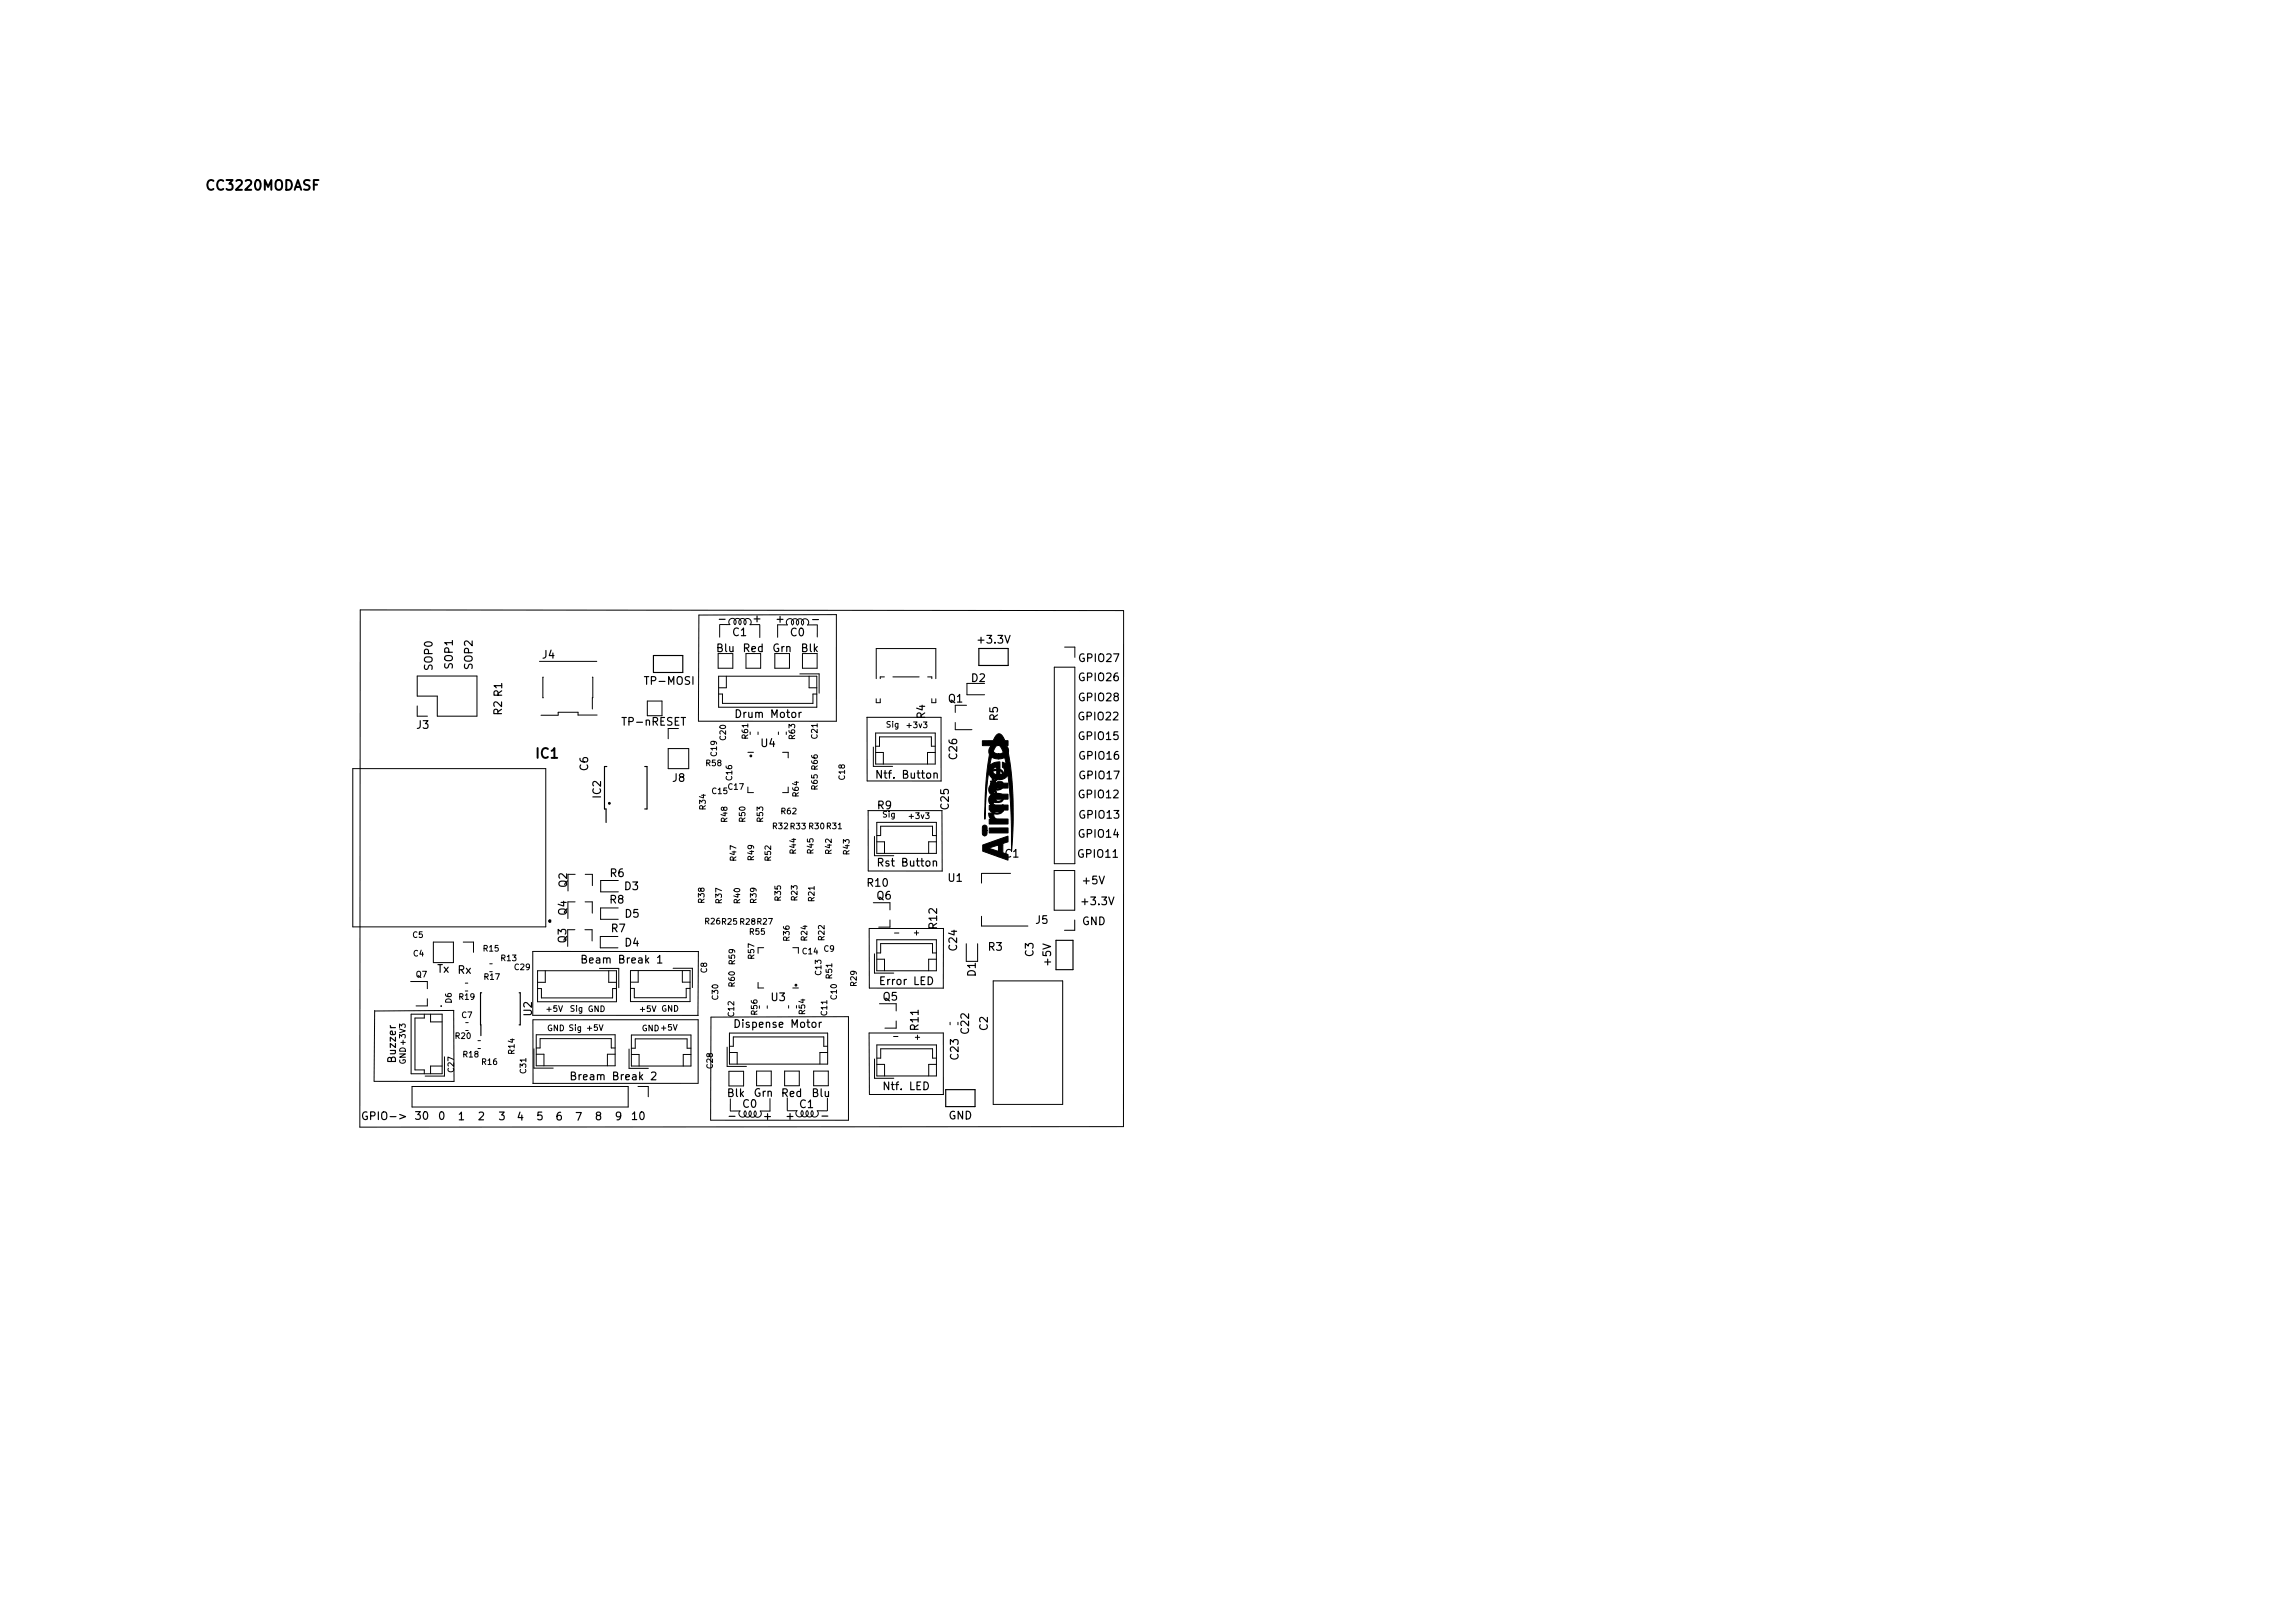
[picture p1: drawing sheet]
<svg xmlns="http://www.w3.org/2000/svg" width="297mm" height="210mm" viewBox="0 0 297 210" stroke-linecap="round" stroke-linejoin="round" font-family="sans-serif">
<defs><g id="words">
<text font-size="2.1" x="130" y="105.2" transform="rotate(-90 130 105.2)">G***</text>
<g font-size="1.8">
<text x="27" y="24.7">CC3220MODASF</text>
<text x="69.5" y="98.2">IC1</text>
</g>
<g font-size="1.4">
<text x="93.8" y="79.8" transform="rotate(-180 93.8 79.8)">-</text>
<text x="94.9" y="82.4">C1</text>
<text x="98.5" y="79.8" transform="rotate(-180 98.5 79.8)">+</text>
<text x="101.5" y="79.8" transform="rotate(-180 101.5 79.8)">+</text>
<text x="102.4" y="82.4">C0</text>
<text x="105.9" y="79.8" transform="rotate(-180 105.9 79.8)">-</text>
<text x="126.9" y="83.4">+3.3V</text>
<text x="56" y="86.8" transform="rotate(-90 56 86.8)">SOP0</text>
<text x="58.7" y="86.6" transform="rotate(-90 58.7 86.6)">SOP1</text>
<text x="61.2" y="86.7" transform="rotate(-90 61.2 86.7)">SOP2</text>
<text x="70.3" y="85.3">J4</text>
<text x="83.8" y="88.7">TP-MOSI</text>
<text x="92.9" y="84.5">Blu</text>
<text x="96.3" y="84.5">Red</text>
<text x="100.1" y="84.5">Grn</text>
<text x="103.8" y="84.5">Blk</text>
<text x="125.9" y="88.3">D2</text>
<text x="139.8" y="88.2">GPIO26</text>
<text x="139.9" y="85.8">GPIO27</text>
<text x="54" y="94.4">J3</text>
<text x="65" y="92.6" transform="rotate(-90 65 92.6)">R2 R1</text>
<text x="80.8" y="94">TP-nRESET</text>
<text x="95.6" y="93">Drum Motor</text>
<text x="119.8" y="93.1" transform="rotate(-90 119.8 93.1)">R4</text>
<text x="122.9" y="91">Q1</text>
<text x="129.3" y="93.3" transform="rotate(-90 129.3 93.3)">R5</text>
<text x="139.8" y="93.3">GPIO22</text>
<text x="139.8" y="95.9">GPIO15</text>
<text x="139.8" y="90.8">GPIO28</text>
<text x="76.2" y="99.8" transform="rotate(-90 76.2 99.8)">C6</text>
<text x="87.1" y="101.3">J8</text>
<text x="98.6" y="96.8">U4</text>
<text x="113.9" y="100.9">Ntf. Button</text>
<text x="124" y="98.3" transform="rotate(-90 124 98.3)">C26</text>
<text x="139.9" y="98.4">GPIO16</text>
<text x="139.9" y="100.9">GPIO17</text>
<text x="77.8" y="103.3" transform="rotate(-90 77.8 103.3)">IC2</text>
<text x="113.7" y="104.8">R9</text>
<text x="122.9" y="104.8" transform="rotate(-90 122.9 104.8)">C25</text>
<text x="139.8" y="103.4">GPIO12</text>
<text x="139.9" y="106">GPIO13</text>
<text x="79.1" y="113.6">R6</text>
<text x="114" y="112.2">Rst Button</text>
<text x="130.2" y="111.1">C1</text>
<text x="139.7" y="111.1">GPIO11</text>
<text x="139.8" y="108.5">GPIO14</text>
<text x="73.4" y="118.5" transform="rotate(-90 73.4 118.5)">Q4</text>
<text x="73.5" y="114.9" transform="rotate(-90 73.5 114.9)">Q2</text>
<text x="79" y="117">R8</text>
<text x="80.9" y="115.3">D3</text>
<text x="81" y="118.9">D5</text>
<text x="112.4" y="114.9">R10</text>
<text x="113.6" y="116.5">Q6</text>
<text x="122.8" y="114.2">U1</text>
<text x="134.2" y="119.7">J5</text>
<text x="140.2" y="119.8">GND</text>
<text x="140.3" y="117.3">+3.3V</text>
<text x="140.4" y="114.6">+5V</text>
<text x="73.4" y="122.1" transform="rotate(-90 73.4 122.1)">Q3</text>
<text x="76" y="124.8">Beam Break 1</text>
<text x="79.2" y="120.8">R7</text>
<text x="81" y="122.6">D4</text>
<text x="121.4" y="120.3" transform="rotate(-90 121.4 120.3)">R12</text>
<text x="124" y="123.1" transform="rotate(-90 124 123.1)">C24</text>
<text x="128" y="123.2">R3</text>
<text x="133.9" y="123.9" transform="rotate(-90 133.9 123.9)">C3</text>
<text x="136.1" y="125" transform="rotate(-90 136.1 125)">+5V</text>
<text x="56.6" y="126">Tx</text>
<text x="59.3" y="126.2">Rx</text>
<text x="68.9" y="131.6" transform="rotate(-90 68.9 131.6)">U2</text>
<text x="99.9" y="129.7">U3</text>
<text x="114.1" y="127.6">Error LED</text>
<text x="114.4" y="129.6">Q5</text>
<text x="126.4" y="126.5" transform="rotate(-90 126.4 126.5)">D1</text>
<text x="51.3" y="137.5" transform="rotate(-90 51.3 137.5)">Buzzer</text>
<text x="95.5" y="133.1">Dispense Motor</text>
<text x="119" y="133.4" transform="rotate(-90 119 133.4)">R11</text>
<text x="124.2" y="137.2" transform="rotate(-90 124.2 137.2)">C23</text>
<text x="125.5" y="133.9" transform="rotate(-90 125.5 133.9)">C22</text>
<text x="128" y="133.5" transform="rotate(-90 128 133.5)">C2</text>
<text x="74.6" y="139.9">Bream Break 2</text>
<text x="94.3" y="142.1">Blk</text>
<text x="96.2" y="143.5">C0</text>
<text x="97.7" y="142.1">Grn</text>
<text x="101.2" y="142.1">Red</text>
<text x="103.6" y="143.5">C1</text>
<text x="105.2" y="142.1">Blu</text>
<text x="114.6" y="141.2">Ntf. LED</text>
<text x="47.4" y="145.1">GPIO-&gt;</text>
<text x="53.9" y="145.1">30</text>
<text x="56.8" y="145.1">0</text>
<text x="59.4" y="145.1">1</text>
<text x="62" y="145.1">2</text>
<text x="64.6" y="145.1">3</text>
<text x="67" y="145.2">4</text>
<text x="69.6" y="145.1">5</text>
<text x="72.1" y="145.1">6</text>
<text x="74.6" y="145.2">7</text>
<text x="77.1" y="145.1">8</text>
<text x="79.7" y="145.1">9</text>
<text x="81.9" y="145.1">10</text>
<text x="94.6" y="145">-</text>
<text x="99" y="145.1">+</text>
<text x="101.9" y="145.1">+</text>
<text x="106.6" y="145">-</text>
<text x="122.9" y="145">GND</text>
</g>
<g font-size="1">
<text x="94" y="95.9" transform="rotate(-90 94 95.9)">C20</text>
<text x="96.9" y="95.7" transform="rotate(-90 96.9 95.7)">R61</text>
<text x="103" y="95.7" transform="rotate(-90 103 95.7)">R63</text>
<text x="105.9" y="95.7" transform="rotate(-90 105.9 95.7)">C21</text>
<text x="114.8" y="94.2">Sig</text>
<text x="117.6" y="94.3">+3v3</text>
<text x="91.5" y="99.2">R58</text>
<text x="92.9" y="97.9" transform="rotate(-90 92.9 97.9)">C19</text>
<text x="94.8" y="101.1" transform="rotate(-90 94.8 101.1)">C16</text>
<text x="109.4" y="101" transform="rotate(-90 109.4 101)">C18</text>
<text x="91.4" y="104.8" transform="rotate(-90 91.4 104.8)">R34</text>
<text x="92.3" y="102.9">C15</text>
<text x="94.2" y="106.5" transform="rotate(-90 94.2 106.5)">R48</text>
<text x="94.4" y="102.3">C17</text>
<text x="96.5" y="106.4" transform="rotate(-90 96.5 106.4)">R50</text>
<text x="98.9" y="106.4" transform="rotate(-90 98.9 106.4)">R53</text>
<text x="100.1" y="107.4">R32 R33 R30 R31</text>
<text x="101.2" y="105.5">R62</text>
<text x="103.5" y="103.2" transform="rotate(-90 103.5 103.2)">R64</text>
<text x="105.9" y="102.3" transform="rotate(-90 105.9 102.3)">R65 R66</text>
<text x="114.3" y="105.9">Sig</text>
<text x="117.9" y="106.1">+3v3</text>
<text x="95.4" y="111.5" transform="rotate(-90 95.4 111.5)">R47</text>
<text x="97.7" y="111.4" transform="rotate(-90 97.7 111.4)">R49</text>
<text x="99.9" y="111.5" transform="rotate(-90 99.9 111.5)">R52</text>
<text x="103.1" y="110.6" transform="rotate(-90 103.1 110.6)">R44</text>
<text x="105.4" y="110.5" transform="rotate(-90 105.4 110.5)">R45</text>
<text x="107.7" y="110.6" transform="rotate(-90 107.7 110.6)">R42</text>
<text x="110" y="110.7" transform="rotate(-90 110 110.7)">R43</text>
<text x="91.2" y="116.9" transform="rotate(-90 91.2 116.9)">R38</text>
<text x="91.4" y="119.7">R26 R25 R28 R27</text>
<text x="93.5" y="117" transform="rotate(-90 93.5 117)">R37</text>
<text x="95.9" y="117" transform="rotate(-90 95.9 117)">R40</text>
<text x="98" y="117" transform="rotate(-90 98 117)">R39</text>
<text x="101.2" y="116.7" transform="rotate(-90 101.2 116.7)">R35</text>
<text x="103.3" y="116.6" transform="rotate(-90 103.3 116.6)">R23</text>
<text x="105.5" y="116.7" transform="rotate(-90 105.5 116.7)">R21</text>
<text x="53.5" y="121.5">C5</text>
<text x="53.6" y="123.9">C4</text>
<text x="62.7" y="123.3">R15</text>
<text x="65" y="124.5">R13</text>
<text x="66.7" y="125.7">C29</text>
<text x="95.2" y="124.9" transform="rotate(-90 95.2 124.9)">R59</text>
<text x="97.1" y="121.1">R55</text>
<text x="97.7" y="124.2" transform="rotate(-90 97.7 124.2)">R57</text>
<text x="102.3" y="121.9" transform="rotate(-90 102.3 121.9)">R36</text>
<text x="104" y="123.6">C14</text>
<text x="104.6" y="121.8" transform="rotate(-90 104.6 121.8)">R24</text>
<text x="106.7" y="123.3">C9</text>
<text x="106.8" y="121.8" transform="rotate(-90 106.8 121.8)">R22</text>
<text x="116" y="121.2">-</text>
<text x="118.4" y="121.2">+</text>
<text x="53.9" y="126.6">Q7</text>
<text x="58.5" y="129.9" transform="rotate(-90 58.5 129.9)">D6</text>
<text x="59.5" y="129.5">R19</text>
<text x="59.8" y="131.9">C7</text>
<text x="62.8" y="126.9">R17</text>
<text x="70.9" y="131.1">+5V</text>
<text x="73.9" y="131.1">Sig GND</text>
<text x="83" y="131.1">+5V</text>
<text x="85.7" y="131">GND</text>
<text x="91.6" y="126" transform="rotate(-90 91.6 126)">C8</text>
<text x="93" y="129.5" transform="rotate(-90 93 129.5)">C30</text>
<text x="95.1" y="131.7" transform="rotate(-90 95.1 131.7)">C12</text>
<text x="95.2" y="127.8" transform="rotate(-90 95.2 127.8)">R60</text>
<text x="98.1" y="131.4" transform="rotate(-90 98.1 131.4)">R56</text>
<text x="104.3" y="131.4" transform="rotate(-90 104.3 131.4)">R54</text>
<text x="106.4" y="126.3" transform="rotate(-90 106.4 126.3)">C13</text>
<text x="107.1" y="131.5" transform="rotate(-90 107.1 131.5)">C11</text>
<text x="107.8" y="126.7" transform="rotate(-90 107.8 126.7)">R51</text>
<text x="108.4" y="129.4" transform="rotate(-90 108.4 129.4)">C10</text>
<text x="111" y="127.7" transform="rotate(-90 111 127.7)">R29</text>
<text x="52.6" y="137.9" transform="rotate(-90 52.6 137.9)">GND +3V3</text>
<text x="59" y="134.6">R20</text>
<text x="60" y="137">R18</text>
<text x="62.5" y="137.9">R16</text>
<text x="66.6" y="136.5" transform="rotate(-90 66.6 136.5)">R14</text>
<text x="70.9" y="133.6">GND Sig</text>
<text x="76.1" y="133.5">+5V</text>
<text x="83.1" y="133.6">GND +5V</text>
<text x="115.9" y="134.6">-</text>
<text x="118.5" y="134.7">+</text>
<text x="58.8" y="138.9" transform="rotate(-90 58.8 138.9)">C27</text>
<text x="68.2" y="139" transform="rotate(-90 68.2 139)">C31</text>
<text x="92.3" y="138.4" transform="rotate(-90 92.3 138.4)">C28</text>
</g>
</g></defs>
<g fill="none" stroke="#000" stroke-width=".15">
<path d="M78.6 99.3h-.3v5.5h.2v1.8M83.5 99.3h.3v5.5h-.3M84.6 84.9h3.8v2.2h-3.8zM126.8 84h3.8v2.2h-3.8zM62.4 128.6h-.2l.1 5.6M67.3 128.6h.1v4.2h-.1M74 139.4h.3l.2-.1v-.2l-.1-.2h-.4v1h.4l.2-.2a.26 .26 0 0 0-.3-.3M75.4 124.2h.3l.2-.1v-.2l-.1-.1h-.4v1h.4l.2-.2a.26 .26 0 0 0-.3-.4M84.4 139l.4-.1 .1 .1 .1 .2-.7 .7h.7M85.2 124l.3-.2v1M85.2 124.8h.5M136.8 121.8h2.2v3.8h-2.2z"/>
<path d="M47.5 144.1a.47 .47 0 0 0-.5 .4 .47 .47 0 0 0 .5 .5l.1-.4h-.2M122.5 141.2h3.8v2.2h-3.8z"/>
</g>
<g fill="none" stroke="#000" stroke-width=".13">
<path d="M90.5 79.7l17.8-.1v13.8h-17.8zM45.7 99.6h25v20.5h-25zM54 87.6h7.8v5.2h-5.2v-2.6h-2.6zM54 91.4v1.4h1.4M69.9 85.7h7.4M70.1 92.7h2.2M70.4 87.7v2.7M76.7 87.7v4.2M77.3 92.6h-2.4v-.3h-2.6v.3M83.9 92.7v-1.9h1.9v1.9M86.6 94.4v1.3M86.6 97h2.6v2.6h-2.6z"/>
<path d="M93 84.7v1.9h1.9v-1.9M93.1 89.9h.5v1.2h11.7v-1.2h.5M93.1 87.6h12.7v4h-12.7zM93.2 80.9v1.6M93.3 80.9h1.2a.46 .46 0 0 1 0-.6 .46 .46 0 0 1 .7-.1 .46 .46 0 0 1 0 .7 .47 .47 0 0 1 0-.7 .47 .47 0 0 1 .7 .1 .47 .47 0 0 1 0 .6M94.1 87.6v1.5h-1M96.6 84.7v1.9h1.9v-1.9M96.9 97.5h.7M98.2 94.8v.4M98.4 80.9h-1.2a.46 .46 0 0 0 0-.6 .46 .46 0 0 0-.6-.1 .46 .46 0 0 0-.1 .7 .47 .47 0 0 0 0-.7 .47 .47 0 0 0-.7 .1 .47 .47 0 0 0 0 .6M98.4 81v1.6M100.4 84.7v1.9h1.9v-1.9"/>
<path d="M100.7 80.9l1.3 .1M100.7 81v1.6M100.8 94.8v.4M101.4 97.5h.7v.7M101.9 94.8v.4M102 81a.47 .47 0 0 1 0-.7 .47 .47 0 0 1 .7 0 .47 .47 0 0 1 0 .7 .47 .47 0 0 1 0-.7 .47 .47 0 0 1 .6 0 .47 .47 0 0 1 0 .7M103.3 81a.47 .47 0 0 1 0-.7 .47 .47 0 0 1 .7 0 .47 .47 0 0 1 0 .7 .47 .47 0 0 1 0-.7 .47 .47 0 0 1 .6 0 .47 .47 0 0 1 0 .7M103.6 87.3h2.5v2.5M104 84.7v1.9h1.9v-1.9M104.6 81h1.3v1.5M104.8 87.6v1.5h1M112.3 92.9h9.6v8.3"/>
<path d="M112.3 92.9v8.3h9.6M113.1 96.8v2.5h2.5M113.4 97.5h1v1.5M113.4 96.7h.5v-1.2h6.8v1.2h.5M113.4 95h7.8v4h-7.8zM113.5 87.9v-3.9h7.7v3.9M113.5 90.5v.5h.5v-.5M114.6 87.7h-.6v.2M115.7 87.7h3.4M120.2 87.7h.5v.2M120.7 90.5v.5h.5v-.5M121.2 97.5h-1v1.5"/>
<path d="M123.7 93.6v.9h2.2M125.2 91.4h-1.5v.9M127.5 88.5h-2.2v1.5h2.2M136.6 86.4h2.6v25.5h-2.6zM137.9 83.8h1.3v1.4M74.5 116.8h-.9v2.2M74.5 113.3h-.9v2.1M75.8 116.8h.9v1.5M75.8 113.3h.9v1.4M80.1 117.6h-2.3v1.5h2.3M80.1 114.1h-2.3v1.4h2.3M96.9 102v.7h.7"/>
<path d="M102.1 102v.7h-.7M112.4 105h9.6M112.5 105v7.8h9.6M113.1 116.9h2.2v1M113.3 108.4v2.5h2.5M113.6 109.1h1v1.5M113.6 108.2h.5v-1.2h6.7v1.2h.5M113.6 106.5h7.7v4.1h-7.7zM115.3 119.2v.9h-1.5M121.3 109.1h-1v1.5M122 105l.1 7.9M127.1 118.7v1.3h6.1"/>
<path d="M130.9 113.1h-3.8v1.3M136.6 112.8h2.6v5.1h-2.6zM139.2 119.2v1.3h-1.3M48.5 130.9v9.2M53.2 127.2h2.2v.9M53.3 131.4h4v7.7h-4zM55 131.4v.5h-1.2v6.7h1.2v.5M55.4 129.4v.9h-1.5M55.8 131.4v1h1.5M56.1 122h2.6v2.7h-2.6zM57.3 138.1h-1.5v1M57.6 136.9v2.5h-2.5"/>
<path d="M58.8 130.9v9.2h-10.3M58.8 130.9l-10.2 .1M60 122h1.3v1.4M60.3 128.4h.3M60.3 127.4h.3M60.3 132.5h.4M61.9 135.8h.3M61.9 134.8h.3M63.4 124.9h.4M69.2 135.9v2.5h2.5M69.5 136.6h1v1.5M69.5 135.8h.5v-1.2h9.2v1.2h.5"/>
<path d="M69.5 134.1h10.2v4h-10.2zM69.6 128.1h.5v1.2h9.3v-1.2h.5M69.6 125.8h10.3v4h-10.3zM70.6 125.8v1.5h-1M74.5 120.4h-1v2.2M75.8 120.4h.9v1.5M77.7 125.5h2.5v2.5M78.9 125.8v1.5h1M79.7 136.6h-1v1.5M80 121.3h-2.2v1.5h2.2M81.5 135.9v2.5h2.5M81.7 128h.5v1.3h6.7v-1.3h.5"/>
<path d="M81.7 125.7h7.7v4.1h-7.7zM81.8 134.1h7.7v4h-7.7zM81.8 136.6h1v1.5M81.8 135.8h.5v-1.2h6.7v1.2h.5M82.7 125.7v1.5h-1M87.2 125.4h2.5v2.5M88.4 125.7v1.5h1M89.5 136.6h-1v1.5M90.4 131.5l.1-8.2h-21.5v8.2h21.5M94.2 135.7v2.5h2.5M94.5 133.8h12.7v4.1h-12.7zM94.5 136.4h1v1.5"/>
<path d="M94.5 135.5h.5v-1.2h11.7v1.2h.5M98.2 127.3v.7h.7M98.9 122.8h-.7v.7M99.4 130.3v.3M102.2 130.3v.3M102.7 128h.7M102.7 122.8h.7v.7M103.2 130.3v.3M107.2 136.4h-1v1.5M112.6 120.3h9.6v7.7h-9.6zM113.3 123.6v2.5h2.5M113.3 137.2v2.5h2.5"/>
<path d="M113.6 121.7h7.7v4.1h-7.7zM113.6 124.3h1v1.5M113.6 123.5h.5v-1.3h6.7v1.3h.5M113.6 137.9h1v1.5M113.6 137.1h.5v-1.2h6.7v1.2h.5M113.6 135.4h7.7v4h-7.7zM113.9 130h2.2v1M116.1 132.3v.9h-1.5M121.3 124.3h-1v1.5M121.3 137.9h-1v1.5M123.1 132.4v.4M125.2 122.3v2.2"/>
<path d="M126.6 122.3v2.2M128.7 127.1h9v16h-9zM53.4 140.8h28v2.6h-28zM82.6 140.8h1.4v1.3M90.4 140.3v-8.2h-21.3v8.2M90.4 140.3h-21.4M92.1 145.1v-13.3l17.8-.1v13.4h-17.8M94.4 140.7v-1.9h1.9v1.9M94.6 142.4v1.5M96.5 143.9a.47 .47 0 0 0 0 .7 .47 .47 0 0 0 .7 0 .47 .47 0 0 0 0-.7M96.5 143.9a.47 .47 0 0 1 0 .7 .47 .47 0 0 1-.6 0 .47 .47 0 0 1 0-.7h-1.3M97.2 143.9a.47 .47 0 0 0 0 .7 .47 .47 0 0 0 .6 0 .47 .47 0 0 0 0-.7"/>
<path d="M97.8 143.9a.47 .47 0 0 0 0 .7 .47 .47 0 0 0 .7 0 .47 .47 0 0 0 0-.7h1.3M98 140.7v-1.9h1.9v1.9M99.7 142.3v1.6M101.6 140.7v-1.9h1.9v1.9M102 142.2v1.7M103.9 143.9a.47 .47 0 0 0 0 .7 .47 .47 0 0 0 .7 0 .47 .47 0 0 0 0-.7M103.9 143.9a.47 .47 0 0 1 0 .7 .47 .47 0 0 1-.7 0 .47 .47 0 0 1 0-.7h-1.2M104.5 143.9a.47 .47 0 0 0 0 .7 .47 .47 0 0 0 .7 0 .47 .47 0 0 0 0-.7M105.2 143.9a.47 .47 0 0 0 0 .7 .47 .47 0 0 0 .7 0 .47 .47 0 0 0 0-.7h1.2M105.4 140.7v-1.9h1.9v1.9M107.2 142.3v1.6M122.2 141.8h-9.6v-8h9.6v8"/>
<path d="M145.5 145.9v-66.8l-98.8-.1-.1 67h99"/>
<circle cx="57.2" cy="130.3" r=".05"/>
</g>
<g fill="#000" stroke="#000" stroke-width=".13">
<path d="M127.3 96h1.4a.92 .92 0 0 1 .9-.9l.3 .3 .3 .6h.4v.6h-.2a1.94 1.94 0 0 1 .3 1.2 51.7 51.7 0 0 1 .3 12.5l-.1-5.4-.4-4.5a1.07 1.07 0 0 1-1 .6v-.6h.1a.51 .51 0 0 0 .5-.4 .51 .51 0 0 0-.3-.6v-.7l.5 .3-.1-.9-.8 .2v-.6a.53 .53 0 0 0 .5-.3l-.1-.3a.58 .58 0 0 0-.7-.5l-.1 .1a.7 .7 0 0 0-.2 .8l.3 .1 .3 .1v.6h-.6l-.4-.2-.2 1.2a1.35 1.35 0 0 1 1.3-.6v2.3h-.4v-1.6h-.1a.49 .49 0 0 0-.4 .5 .49 .49 0 0 0 .5 .4v.7a1.1 1.1 0 0 1-1-1l-.3 3-.2 3.1v-2.3a41 41 0 0 1 .6-6 .96 .96 0 0 1 .2-1.2h-1.1zM127.3 107a.39 .39 0 0 1 .5 0 .39 .39 0 0 1 .1 .5v.3a.38 .38 0 0 1-.3 .5v-.7h.3h-.6h.3v.7l-.3-.1v-.4zM127.3 109.5l3.3-1.2v.8l-.7 .2v1.2l.7 .2v.7l-1.3-.4v-1.5l-1.2 .4 1.2 .4v.7l-2-.7zM128.3 101.7a1.62 1.62 0 0 1 1.4-.2h.9v.6h-.8a1.3 1.3 0 0 0-1.1 .1 .48 .48 0 0 0 .1 .6 .48 .48 0 0 0 .6 .1h1.2v.6h-1.4a.41 .41 0 0 0-.5 .2 .41 .41 0 0 0 .1 .5l1.8 .1v.6h-2.5v-.6h.4a.81 .81 0 0 1 0-1.3l-.1-.1a.8 .8 0 0 1-.1-1.2zM128.1 107.3h2.5v.6h-2.5zM128.1 105.3h.6l.1 .5 .3 .3h1.5v.6h-2.5v-.6h.3a.86 .86 0 0 1-.3-.8z"/>
<circle cx="97.3" cy="97.9" r=".12"/>
<circle cx="78.9" cy="104.1" r=".12"/>
<circle cx="103.1" cy="127.6" r=".12"/>
</g>
<path d="M71.2 119.2l.1 .1-.1 .1M71.2 119.2l-.1 .1 .1 .1M71.2 119.2h.1M71.2 119.4h.1" fill="none" stroke="#000" stroke-width=".2"/>
<path d="M128.5 100a.97 .97 0 0 1 1.4 .1 .51 .51 0 0 1-.5 .7h-.5a.51 .51 0 0 1-.5-.3 .51 .51 0 0 1 .1-.5z" fill="none" stroke="#000" stroke-width=".3"/>
<use href="#words"/>
</svg>
